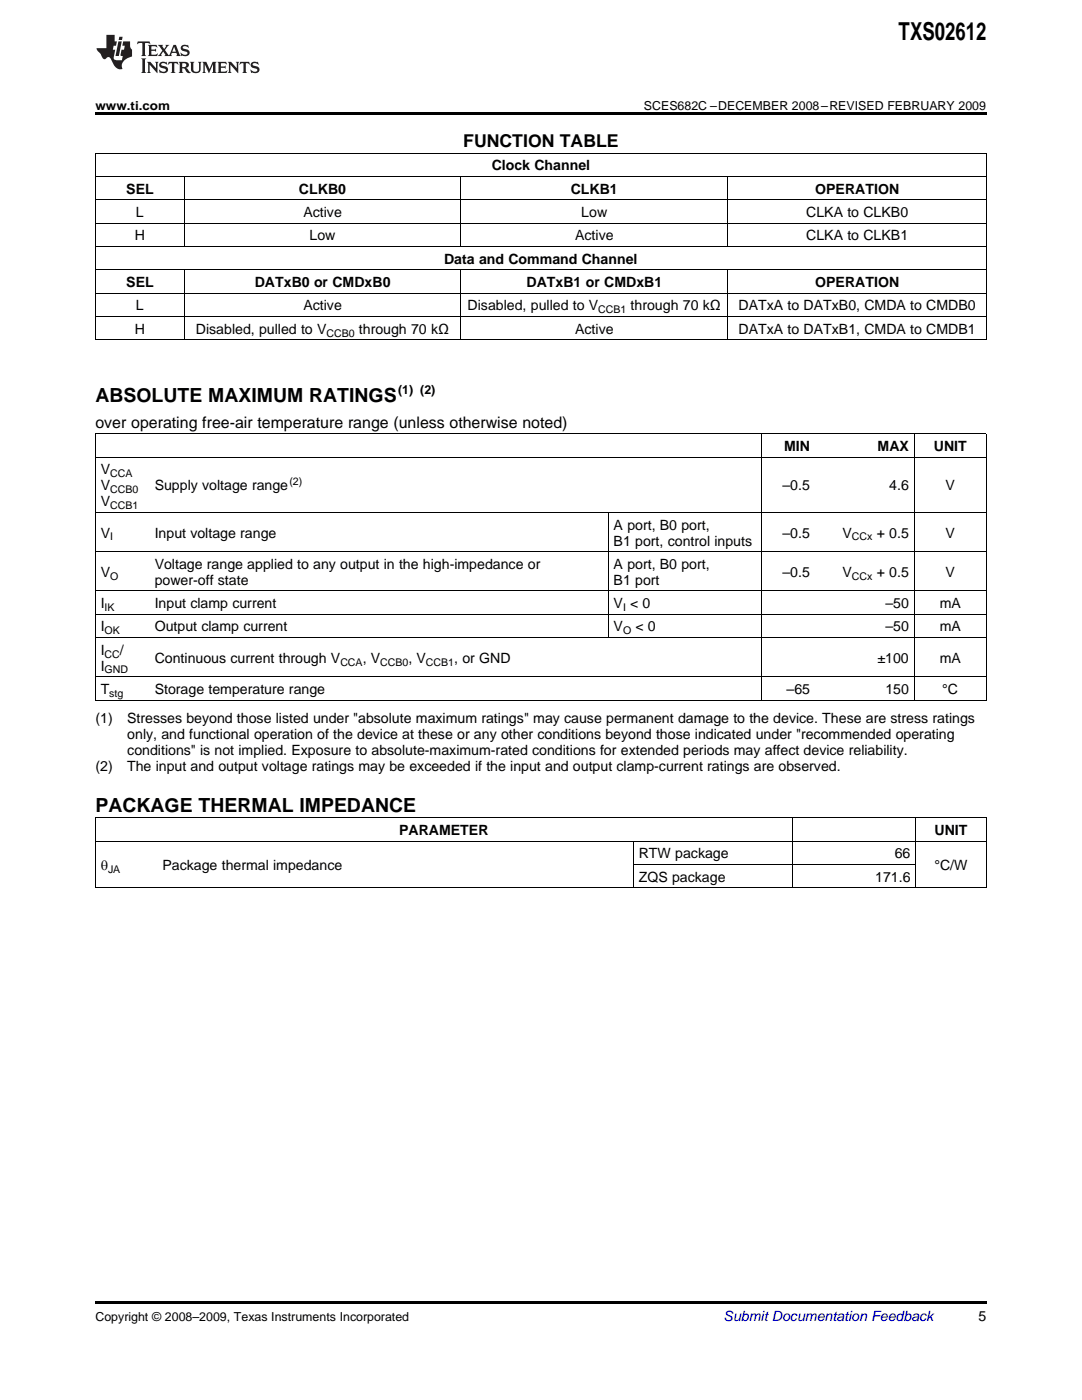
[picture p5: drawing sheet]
<svg xmlns="http://www.w3.org/2000/svg" width="216mm" height="279mm" viewBox="0 0 216 279" stroke-linecap="round" stroke-linejoin="round" font-family="sans-serif">
<defs><g id="words">
<text font-size="4.9" x="179.3" y="7.9">TXS02612</text>
<g font-size="3.9">
<text x="19" y="80.2">ABSOLUTE MAXIMUM RATINGS</text>
<text x="19" y="162">PACKAGE THERMAL IMPEDANCE</text>
</g>
<text font-size="3.5" x="92.4" y="29.4">FUNCTION TABLE</text>
<text font-size="3.2" x="19" y="85.4">over operating free-air temperature range (unless otherwise noted)</text>
<g font-size="2.8">
<text x="98.1" y="34">Clock Channel</text>
<text x="25.2" y="38.7">SEL</text>
<text x="59.7" y="38.7">CLKB0</text>
<text x="113.9" y="38.7">CLKB1</text>
<text x="162.7" y="38.7">OPERATION</text>
<text x="26.9" y="48">H</text>
<text x="27.1" y="43.3">L</text>
<text x="60.5" y="43.3">Active</text>
<text x="61.8" y="48">Low</text>
<text x="114.8" y="48">Active</text>
<text x="116" y="43.3">Low</text>
<text x="160.9" y="43.3">CLKA to CLKB0</text>
<text x="160.9" y="48">CLKA to CLKB1</text>
<text x="88.6" y="52.6">Data and Command Channel</text>
<text x="25.2" y="57.3">SEL</text>
<text x="50.8" y="57.3">DATxB0 or CMDxB0</text>
<text x="105.1" y="57.3">DATxB1 or CMDxB1</text>
<text x="162.7" y="57.3">OPERATION</text>
<text x="27.1" y="61.9">L</text>
<text x="60.5" y="61.9">Active</text>
<text x="93.3" y="61.9">Disabled, pulled to V</text>
<text x="125.8" y="61.9">through 70 kΩ</text>
<text x="147.4" y="61.9">DATxA to DATxB0, CMDA to CMDB0</text>
<text x="26.9" y="66.6">H</text>
<text x="39.1" y="66.6">Disabled, pulled to V</text>
<text x="71.6" y="66.6">through 70 kΩ</text>
<text x="114.8" y="66.6">Active</text>
<text x="147.4" y="66.6">DATxA to DATxB1, CMDA to CMDB1</text>
<text x="20.1" y="94.7">V</text>
<text x="156.5" y="90">MIN</text>
<text x="175.1" y="90">MAX</text>
<text x="186.3" y="90">UNIT</text>
<text x="20.1" y="97.9">V</text>
<text x="20.1" y="101">V</text>
<text x="30.9" y="97.9">Supply voltage range</text>
<text x="156.1" y="97.9">–0.5</text>
<text x="177.4" y="97.9">4.6</text>
<text x="188.7" y="97.9">V</text>
<text x="20.1" y="107.3">V</text>
<text x="30.9" y="107.3">Input voltage range</text>
<text x="122.4" y="105.7">A port, B0 port,</text>
<text x="156.1" y="107.3">–0.5</text>
<text x="168.1" y="107.3">V</text>
<text x="174.9" y="107.3">+ 0.5</text>
<text x="188.7" y="107.3">V</text>
<text x="30.9" y="113.5">Voltage range applied to any output in the high-impedance or</text>
<text x="122.4" y="108.9">B1 port, control inputs</text>
<text x="122.4" y="113.5">A port, B0 port,</text>
<text x="20.1" y="115.1">V</text>
<text x="30.9" y="116.7">power-off state</text>
<text x="122.4" y="116.7">B1 port</text>
<text x="156.1" y="115.1">–0.5</text>
<text x="168.1" y="115.1">V</text>
<text x="174.9" y="115.1">+ 0.5</text>
<text x="188.7" y="115.1">V</text>
<text x="20.1" y="121.4">I</text>
<text x="30.9" y="121.4">Input clamp current</text>
<text x="122.4" y="121.4">V &lt; 0</text>
<text x="176.7" y="121.4">–50</text>
<text x="187.5" y="121.4">mA</text>
<text x="20.1" y="126">I</text>
<text x="20.1" y="130.7">I</text>
<text x="23.9" y="130.7">/</text>
<text x="30.9" y="126">Output clamp current</text>
<text x="122.4" y="126">V</text>
<text x="126.8" y="126">&lt; 0</text>
<text x="176.7" y="126">–50</text>
<text x="187.5" y="126">mA</text>
<text x="20.1" y="133.8">I</text>
<text x="30.9" y="132.3">Continuous current through V</text>
<text x="72.4" y="132.3">, V</text>
<text x="81.5" y="132.3">, V</text>
<text x="90.6" y="132.3">, or GND</text>
<text x="175.1" y="132.3">±100</text>
<text x="187.5" y="132.3">mA</text>
<text x="20.1" y="138.5">T</text>
<text x="30.9" y="138.5">Storage temperature range</text>
<text x="157" y="138.5">–65</text>
<text x="176.7" y="138.5">150</text>
<text x="188" y="138.5">°C</text>
<text x="19" y="144.4">(1)</text>
<text x="25.4" y="144.4">Stresses beyond those listed under &quot;absolute maximum ratings&quot; may cause permanent damage to the device. These are stress ratings</text>
<text x="25.4" y="147.5">only, and functional operation of the device at these or any other conditions beyond those indicated under &quot;recommended operating</text>
<text x="19" y="153.9">(2)</text>
<text x="25.4" y="153.9">The input and output voltage ratings may be exceeded if the input and output clamp-current ratings are observed.</text>
<text x="25.4" y="150.7">conditions&quot; is not implied. Exposure to absolute-maximum-rated conditions for extended periods may affect device reliability.</text>
<text x="79.6" y="166.7">PARAMETER</text>
<text x="186.5" y="166.7">UNIT</text>
<text x="20.1" y="173.6">q</text>
<text x="32.4" y="173.6">Package thermal impedance</text>
<text x="127.5" y="171.3">RTW package</text>
<text x="178.5" y="171.3">66</text>
<text x="186.4" y="173.6">°C/W</text>
<text x="127.5" y="176">ZQS package</text>
<text x="174.6" y="176">171.6</text>
<text x="195.3" y="263.6">5</text>
</g>
<text font-size="2.8" fill="#0000c8" x="144.4" y="263.6">Submit Documentation Feedback</text>
<g font-size="2.5">
<text x="19" y="21.9">www.ti.com</text>
<text x="128.5" y="21.9">SCES682C –DECEMBER 2008–REVISED FEBRUARY 2009</text>
<text x="79.4" y="78.7">(1) (2)</text>
<text x="19" y="263.6">Copyright © 2008–2009, Texas Instruments Incorporated</text>
</g>
<g font-size="2.1">
<text x="119.3" y="62.5">CCB1</text>
<text x="65.1" y="67.2">CCB0</text>
<text x="22" y="95.2">CCA</text>
<text x="22" y="98.4">CCB0</text>
<text x="22" y="101.6">CCB1</text>
<text x="57.7" y="96.7">(2)</text>
<text x="22" y="107.8">I</text>
<text x="170" y="107.8">CCx</text>
<text x="22" y="115.7">O</text>
<text x="170" y="115.7">CCx</text>
<text x="20.9" y="121.9">IK</text>
<text x="124.3" y="121.9">I</text>
<text x="20.9" y="126.6">OK</text>
<text x="20.9" y="131.2">CC</text>
<text x="124.3" y="126.6">O</text>
<text x="20.9" y="134.4">GND</text>
<text x="67.9" y="132.8">CCA</text>
<text x="75.8" y="132.8">CCB0</text>
<text x="85" y="132.8">CCB1</text>
<text x="21.8" y="139.1">stg</text>
<text x="21.6" y="174.2">JA</text>
</g>
</g></defs>
<g fill="#231f20">
<path d="M27.5 8.3l-.1 .5 .4-.2h.6v.1v2.1l-.2 .4h1l-.3-.4v-2.1l.1-.1h.5l.5 .2-.2-.5zM29.5 9l.2 .3v1.5l-.2 .4h1.8l.2-.6a1.04 1.04 0 0 1-1.3 .2v-.7h.6l.3 .2v-.6l-.3 .2h-.6v-.6l.8-.1 .4 .3-.2-.5zM31.5 9l.9 1.1-.9 1.1h.8l-.2-.2 .5-.7 .4 .7-.2 .2h1.5l-.1-.2 .1-.4h.9l.1 .4-.2 .2h1l-.3-.3-.7-1.9h-.5l-.9 2-.8-1 .9-1h-.8l.1 .3-.3 .5-.4-.6 .2-.2zM34.7 9.3l.4 1h-.7zM36.3 9.1a.63 .63 0 0 0-.2 .7 .63 .63 0 0 0 .6 .4l.6 .2 .1 .2a.75 .75 0 0 1-.7 .4 .75 .75 0 0 1-.6-.5l.1 .7 .1-.1a1.11 1.11 0 0 0 1.5-.6 1.13 1.13 0 0 0-1.2-.8l-.1-.4a1.04 1.04 0 0 1 1.2 .2l-.2-.5-.1 .1-.5-.2zM28.2 11.7l.2 .3v2.2l-.2 .4h1l-.3-.4v-2.2l.3-.3zM29.3 12.3l.3 .4v1.5l-.3 .4h.8l-.2-.4v-1.3l1.5 1.7v-1.9l.2-.4h-.7l.2 .4v.9l-1.1-1.3zM32 12.5a.62 .62 0 0 0-.2 .7 .62 .62 0 0 0 .6 .4l.6 .1 .1 .3a.76 .76 0 0 1-.7 .3 .76 .76 0 0 1-.6-.4l.1 .7 .1-.1a1.11 1.11 0 0 0 1.5-.6 1.13 1.13 0 0 0-1.2-.8l-.1-.4a1.04 1.04 0 0 1 1.2 .2l-.2-.6-.1 .1-.5-.1zM33.7 12.3l-.2 .7a.61 .61 0 0 1 .8-.4v1.6l-.2 .4h.9l-.2-.4v-1.6a.63 .63 0 0 1 .8 .4l-.2-.7zM35.6 12.3l.3 .4v1.5l-.3 .4h1l-.2-.2v-.8l.5 .2a.76 .76 0 0 0 1.2 .7l-1-1a.58 .58 0 0 0 .6-.5 .58 .58 0 0 0-.5-.6zM36.4 12.7l.1-.1a.45 .45 0 0 1 .5 .1 .45 .45 0 0 1 .1 .5l-.7 .2zM37.9 12.3l.2 .2a2.17 2.17 0 0 0 .3 1.9 .99 .99 0 0 0 1.6-.6v-1.1l.2-.4h-.7l.2 .2a1.92 1.92 0 0 1-.2 1.8 .6 .6 0 0 1-.9-.5v-1.1l.2-.4zM40.4 12.3l.2 .4v1.5l-.2 .4h.7l-.2-.4v-1.4l.8 1.8 .8-1.8v1.4l-.2 .4h.9l-.2-.4v-1.5l.2-.4h-.8l-.6 1.5-.6-1.5zM43.4 12.3l.2 .4v1.5l-.2 .4h1.8l.2-.6a1.04 1.04 0 0 1-1.3 .2v-.7h.5l.4 .2v-.6l-.4 .2h-.5v-.7h.8l.3 .3-.1-.6zM45.5 12.3l.2 .4v1.5l-.2 .4h.7l-.2-.4v-1.3l1.5 1.7v-1.9l.2-.4h-.7l.2 .4v.9l-1.1-1.3zM47.9 12.3l-.1 .7a.61 .61 0 0 1 .8-.4v1.6l-.3 .4h1l-.3-.4 .1-1.6a.63 .63 0 0 1 .7 .4l-.1-.7zM50.2 12.5a.62 .62 0 0 0-.2 .7 .62 .62 0 0 0 .6 .4l.6 .1 .2 .3a.76 .76 0 0 1-.8 .3 .76 .76 0 0 1-.6-.4l.1 .7 .2-.1a1.11 1.11 0 0 0 1.5-.6 1.13 1.13 0 0 0-1.3-.8l-.1-.4a1.04 1.04 0 0 1 1.2 .2l-.1-.6-.2 .1-.5-.1z"/>
<path d="M21.2 7v2.6h-1.9l.1 .4 .7 .9a.91 .91 0 0 0 1 .9 .56 .56 0 0 1 .5-.4 .56 .56 0 0 1 .5 .3l.4 .8a1.53 1.53 0 0 0 1.9 1.2 1.54 1.54 0 0 1 1-2.1l.9-.3v-1.4a1.52 1.52 0 0 1-.3-1.6h-1.4l-.2 .8h.5l-.2 .8h-.4l-.2 1v.2l.4 .1-.2 .8a1.93 1.93 0 0 1-1.6-.2l.3-1.9h-.5l.2-.8h.4l.2-.8h-.4v-1.3zM23.6 8.3l-.6 2.9h.7l.6-2.9zM23.8 7.3l-.1 .7h.6l.2-.7z"/>
</g>
<path d="M19 22.5h177.8v.5h-177.8zM19 259.7h177.8v.5h-177.8z" fill="#000"/>
<g fill="none" stroke="#000" stroke-width=".2">
<path d="M19 39.9h177.8M19 35.2h177.8M19 30.6h177.8M19.1 30.6v37.3M36.8 35.3v13.9M91.9 35.3v13.9M145.2 35.3v13.9M196.8 30.6v37.3M19 58.5h177.8M19 53.9h177.8M19 49.2h177.8M19 44.5h177.8"/>
<path d="M36.8 53.9v14M91.9 53.9v14M145.2 53.9v14M19 67.8h177.8M19 63.2h177.8M19 91.2h177.8M19 86.6h177.8M19.1 86.6v53.2M151.9 86.6v53.2M182.4 86.6v53.2M196.8 86.6v53.2M19 117.9h177.8"/>
<path d="M19 110.1h177.8M19 102.3h177.8M121.3 102.3v25M19 139.7h177.8M19 135.1h177.8M19 127.2h177.8M19 122.6h177.8M19 177.2h177.8M19 167.9h177.8M19 163.2h177.8M19.1 163.3v13.9M126.3 167.9v9.3"/>
<path d="M126.4 172.5h56.3M158.1 163.3v13.9M182.7 163.3v13.9M196.8 163.3v13.9"/>
</g>
<use href="#words"/>
</svg>
